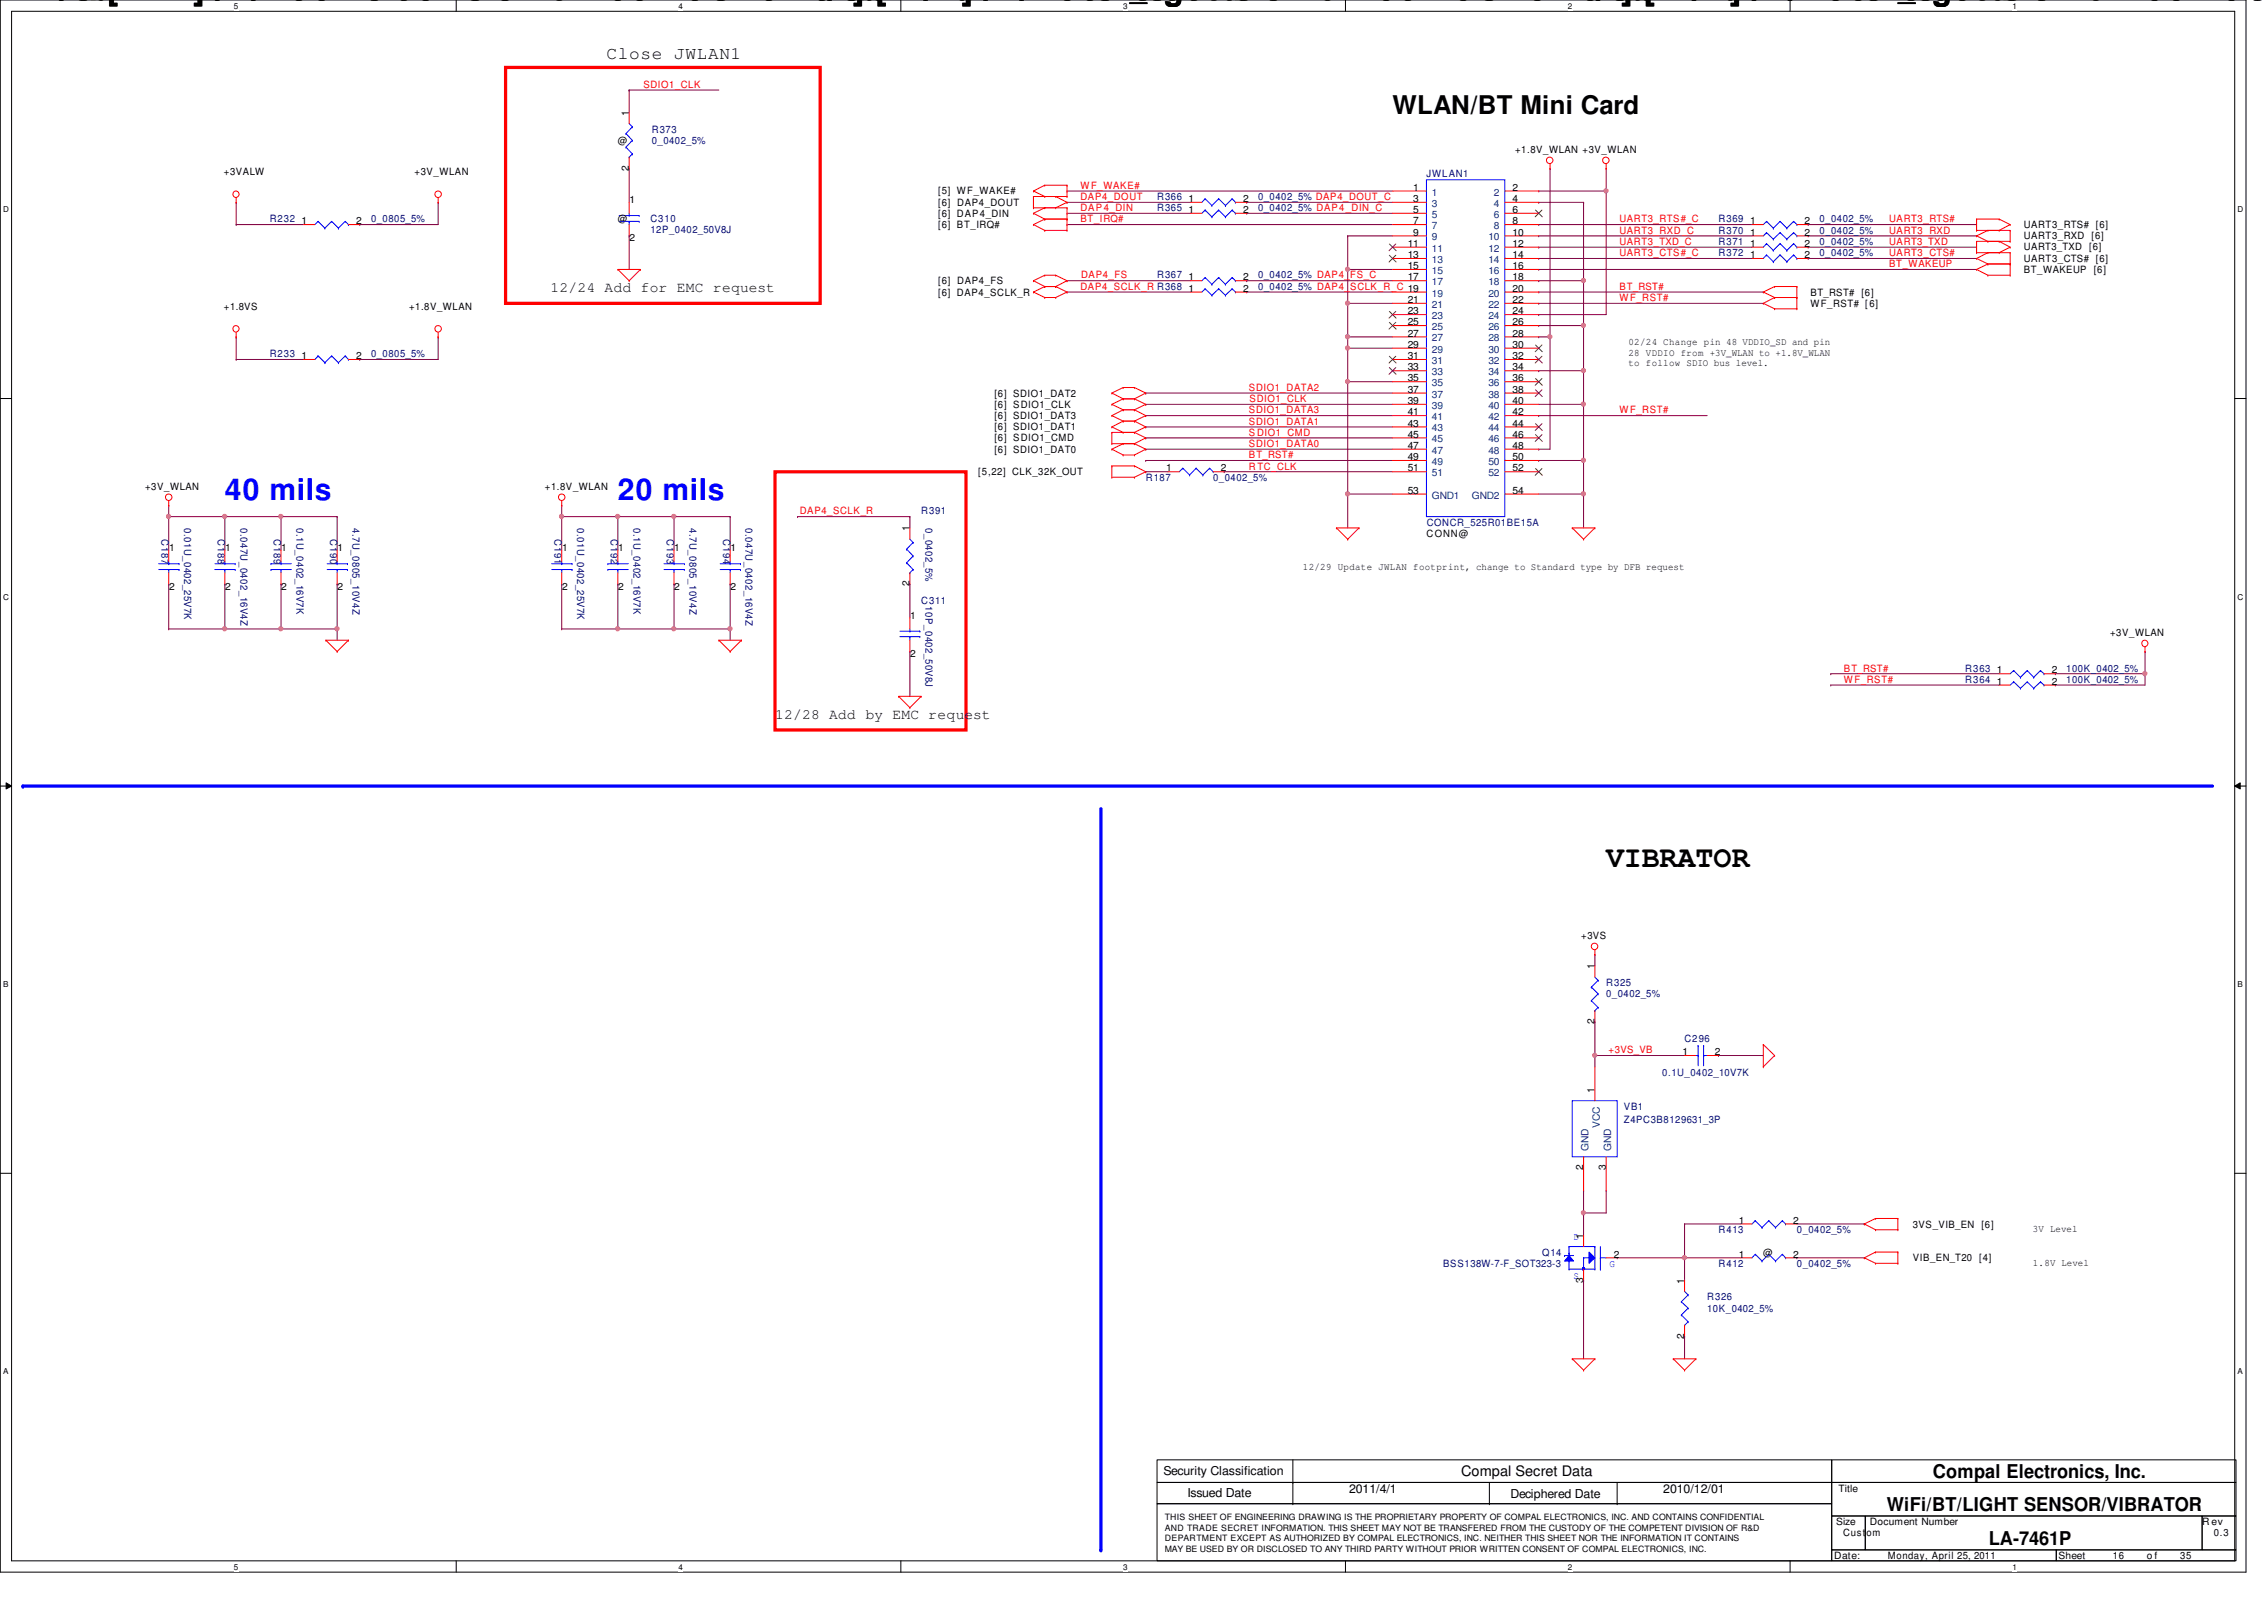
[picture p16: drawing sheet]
<svg xmlns="http://www.w3.org/2000/svg" width="297mm" height="210mm" viewBox="0 0 297 210" stroke-linecap="round" stroke-linejoin="round" font-family="sans-serif">
<defs><g id="words">
<g font-size="4.2">
<text x="4" y="0">Changed with the DEMO VERSION of CAD-KAS PDF-Editor (http://www.cadkas.com).</text>
<text x="104.8" y="0">Changed with the DEMO VERSION of CAD-KAS PDF-Editor (http://www.cadkas.com).</text>
<text x="205.6" y="0">Changed with the DEMO VERSION of CAD-KAS</text>
</g>
<g font-size="3.9" fill="#00f">
<text x="29.5" y="65.6">40 mils</text>
<text x="81.1" y="65.6">20 mils</text>
</g>
<text font-size="3.9" x="210.7" y="113.8">VIBRATOR</text>
<text font-size="3.4" x="182.7" y="15">WLAN/BT Mini Card</text>
<g font-size="2.5">
<text x="253.6" y="193.8">Compal Electronics, Inc.</text>
<text x="247.6" y="198.3">WiFi/BT/LIGHT SENSOR/VIBRATOR</text>
<text x="260.9" y="202.7">LA-7461P</text>
</g>
<text font-size="2.3" x="79.6" y="7.8">Close JWLAN1</text>
<g font-size="1.9">
<text x="72.2" y="38.3">12/24 Add for EMC request</text>
<text x="101.7" y="94.3">12/28 Add by EMC request</text>
<text x="191.7" y="193.7">Compal Secret Data</text>
</g>
<g font-size="1.6">
<text x="152.7" y="193.5">Security Classification</text>
<text x="155.8" y="196.3">Issued Date</text>
<text x="177" y="195.9">2011/4/1</text>
<text x="198.2" y="196.5">Deciphered Date</text>
<text x="218.2" y="195.9">2010/12/01</text>
</g>
<g font-size="1.3" fill="#f00">
<text x="84.4" y="11.5">SDIO1_CLK</text>
<text x="141.8" y="29.2">BT_IRQ#</text>
<text x="141.8" y="24.8">WF_WAKE#</text>
<text x="141.8" y="27.7">DAP 4_DIN</text>
<text x="141.8" y="26.2">DAP4_DOUT</text>
<text x="212.5" y="29.2">UART3_RTS#_C</text>
<text x="247.9" y="29.2">UART3_RTS#</text>
<text x="212.5" y="30.6">UART3_RXD_C</text>
<text x="212.5" y="33.6">UART3_CTS#_C</text>
<text x="212.5" y="32.1">UART3_TXD_C</text>
<text x="247.9" y="35.1">BT_WAKEUP</text>
<text x="247.9" y="30.6">UART3_RXD</text>
<text x="247.9" y="32.1">UART3_TXD</text>
<text x="247.9" y="33.6">UART3_CTS#</text>
<text x="141.8" y="38">DAP4_SCLK_R R368</text>
<text x="141.9" y="36.5">DAP4_FS</text>
<text x="212.5" y="38">BT_RST#</text>
<text x="212.5" y="39.5">WF_RST#</text>
<text x="163.9" y="51.3">SDIO1_DATA2</text>
<text x="164" y="52.7">SDIO1_CLK</text>
<text x="163.9" y="54.2">SDIO1_DATA3</text>
<text x="163.9" y="55.7">SDIO1_DATA1</text>
<text x="163.9" y="58.6">SDIO1_DATA0</text>
<text x="163.9" y="57.1">S DIO1_CMD</text>
<text x="212.5" y="54.2">WF_RST#</text>
<text x="163.9" y="61.6">RTC_CLK</text>
<text x="163.9" y="60.1">BT_RST#</text>
<text x="104.9" y="67.5">DAP4_SCLK_R</text>
<text x="241.9" y="88.1">BT_RST#</text>
<text x="241.9" y="89.6">WF_RST#</text>
<text x="211" y="138.2">+3VS_VB</text>
</g>
<g font-size="1.3">
<text x="82.5" y="15.2" transform="rotate(-90 82.5 15.2)">1</text>
<text x="29.4" y="23">+3VALW</text>
<text x="54.4" y="23">+3V_WLAN</text>
<text x="81.1" y="18.9">@</text>
<text x="82.5" y="22.4" transform="rotate(-90 82.5 22.4)">2</text>
<text x="198.8" y="20.1">+1.8V_WLAN +3V_WLAN</text>
<text x="39.6" y="29.4">1</text>
<text x="46.7" y="29.4">2</text>
<text x="81.1" y="29.2">@</text>
<text x="82.6" y="26.7">1</text>
<text x="123.1" y="29.9">[6] BT_IRQ#</text>
<text x="123.1" y="25.5">[5] WF_WAKE#</text>
<text x="123.1" y="28.4">[6] DAP4_DIN</text>
<text x="123.1" y="27">[6] DAP4_DOUT</text>
<text x="156" y="26.5">1</text>
<text x="156" y="27.9">1</text>
<text x="163.1" y="26.5">2</text>
<text x="163.1" y="27.9">2</text>
<text x="185.4" y="25">1</text>
<text x="185.4" y="26.5">3</text>
<text x="185.4" y="27.9">5</text>
<text x="185.4" y="29.4">7</text>
<text x="198.5" y="25">2</text>
<text x="198.5" y="26.5">4</text>
<text x="198.5" y="27.9">6</text>
<text x="198.5" y="29.4">8</text>
<text x="229.6" y="29.4">1</text>
<text x="236.8" y="29.4">2</text>
<text x="265.5" y="29.9">UART3_RTS# [6]</text>
<text x="82.6" y="31.7">2</text>
<text x="184.7" y="32.4">11</text>
<text x="184.7" y="33.9">13</text>
<text x="184.7" y="35.3">15</text>
<text x="185.4" y="30.9">9</text>
<text x="198.5" y="30.9">10</text>
<text x="198.5" y="32.4">12</text>
<text x="198.5" y="33.9">14</text>
<text x="198.5" y="35.3">16</text>
<text x="229.6" y="30.9">1</text>
<text x="229.6" y="33.9">1</text>
<text x="229.6" y="32.4">1</text>
<text x="236.8" y="30.9">2</text>
<text x="236.8" y="33.9">2</text>
<text x="236.8" y="32.4">2</text>
<text x="265.5" y="35.8">BT_WAKEUP</text>
<text x="265.5" y="31.4">UART3_RXD</text>
<text x="265.5" y="32.9">UART3_TXD</text>
<text x="265.5" y="34.3">UART3_CTS# [6]</text>
<text x="274.1" y="32.9">[6]</text>
<text x="274.4" y="31.4">[6]</text>
<text x="274.7" y="35.8">[6]</text>
<text x="29.4" y="40.7">+1.8VS</text>
<text x="53.7" y="40.7">+1.8V_WLAN</text>
<text x="123.1" y="38.8">[6] DAP4_SCLK_R</text>
<text x="123.1" y="37.3">[6] DAP4_FS</text>
<text x="156" y="38.3">1</text>
<text x="156" y="36.8">1</text>
<text x="163.1" y="38.3">2</text>
<text x="163.1" y="36.8">2</text>
<text x="184.7" y="36.8">17</text>
<text x="184.7" y="39.8">21</text>
<text x="184.7" y="41.2">23</text>
<text x="198.5" y="36.8">18</text>
<text x="198.5" y="38.3">20</text>
<text x="198.5" y="39.8">22</text>
<text x="198.5" y="41.2">24</text>
<text x="237.5" y="40.2">WF_RST# [6]</text>
<text x="237.5" y="38.8">BT_RST# [6]</text>
<text x="39.6" y="47.1">1</text>
<text x="46.7" y="47.1">2</text>
<text x="184.7" y="42.7">25</text>
<text x="184.7" y="44.2">27</text>
<text x="184.7" y="45.6">29</text>
<text x="184.7" y="47.1">31</text>
<text x="198.5" y="42.7">26</text>
<text x="198.5" y="44.2">28</text>
<text x="198.5" y="45.6">30</text>
<text x="198.5" y="47.1">32</text>
<text x="213.7" y="45.3">02/24 Change pin 48 VDDIO_SD and pin</text>
<text x="213.7" y="46.7">28 VDDIO from +3V_WLAN to +1.8V_WLAN</text>
<text x="130.5" y="52">[6] SDIO1_DAT2</text>
<text x="130.5" y="53.5">[6] SDIO1_CLK</text>
<text x="184.7" y="48.6">33</text>
<text x="184.7" y="50">35</text>
<text x="184.7" y="51.5">37</text>
<text x="184.7" y="53">39</text>
<text x="198.5" y="48.6">34</text>
<text x="198.5" y="50">36</text>
<text x="198.5" y="51.5">38</text>
<text x="198.5" y="53">40</text>
<text x="213.7" y="48">to follow SDIO bus level.</text>
<text x="130.5" y="54.9">[6] SDIO1_DAT3</text>
<text x="130.5" y="57.9">[6] SDIO1_CMD</text>
<text x="130.5" y="56.4">[6] SDIO1_DAT1</text>
<text x="130.5" y="59.4">[6] SDIO1_DAT0</text>
<text x="184.7" y="54.5">41</text>
<text x="184.7" y="56">43</text>
<text x="184.7" y="57.4">45</text>
<text x="184.7" y="58.9">47</text>
<text x="198.5" y="54.5">42</text>
<text x="198.5" y="56">44</text>
<text x="198.5" y="57.4">46</text>
<text x="198.5" y="58.9">48</text>
<text x="19" y="64.3">+3V_WLAN</text>
<text x="71.5" y="64.3">+1.8V_WLAN</text>
<text x="128.4" y="62.3">[5,22] CLK_32K_OUT</text>
<text x="153" y="61.8">1</text>
<text x="160.2" y="61.8">2</text>
<text x="184.7" y="60.4">49</text>
<text x="184.7" y="61.8">51</text>
<text x="184.7" y="64.8">53</text>
<text x="198.5" y="60.4">50</text>
<text x="198.5" y="61.8">52</text>
<text x="198.5" y="64.8">54</text>
<text x="119.3" y="69.7" transform="rotate(-90 119.3 69.7)">1</text>
<text x="187.2" y="70.4">CONN@</text>
<text x="22.2" y="72.3">1</text>
<text x="22.2" y="77.3">2</text>
<text x="29.5" y="72.3">1</text>
<text x="29.5" y="77.3">2</text>
<text x="36.9" y="72.3">1</text>
<text x="36.9" y="77.3">2</text>
<text x="44.3" y="72.3">1</text>
<text x="44.3" y="77.3">2</text>
<text x="73.7" y="72.3">1</text>
<text x="73.7" y="77.3">2</text>
<text x="81.1" y="72.3">1</text>
<text x="81.1" y="77.3">2</text>
<text x="88.5" y="72.3">1</text>
<text x="88.5" y="77.3">2</text>
<text x="95.8" y="72.3">1</text>
<text x="95.8" y="77.3">2</text>
<text x="119.3" y="76.9" transform="rotate(-90 119.3 76.9)">2</text>
<text x="170.9" y="74.7">12/29 Update JWLAN footprint, change to Standard type by DFB request</text>
<text x="119.4" y="81.2">1</text>
<text x="276.9" y="83.4">+3V_WLAN</text>
<text x="119.4" y="86.2">2</text>
<text x="262" y="89.8">1</text>
<text x="262" y="88.3">1</text>
<text x="269.2" y="89.8">2</text>
<text x="269.2" y="88.3">2</text>
<text x="207.5" y="123.2">+3VS</text>
<text x="209.2" y="127.2" transform="rotate(-90 209.2 127.2)">1</text>
<text x="209.2" y="134.4" transform="rotate(-90 209.2 134.4)">2</text>
<text x="209.2" y="143.4" transform="rotate(-90 209.2 143.4)">1</text>
<text x="220.8" y="138.4">1</text>
<text x="225" y="138.4">2</text>
<text x="207.7" y="153.5" transform="rotate(-90 207.7 153.5)">2</text>
<text x="210.7" y="153.5" transform="rotate(-90 210.7 153.5)">3</text>
<text x="228.1" y="160.5">1</text>
<text x="235.3" y="160.5">2</text>
<text x="250.9" y="161">3VS_VIB_EN</text>
<text x="260" y="161">[6]</text>
<text x="266.7" y="161.6">3V Level</text>
<text x="207.7" y="162.5" transform="rotate(-90 207.7 162.5)">1</text>
<text x="211.7" y="165">2</text>
<text x="228.1" y="165">1</text>
<text x="231.3" y="164.7">@</text>
<text x="235.3" y="165">2</text>
<text x="250.9" y="165.4">VIB_EN_T20 [4]</text>
<text x="266.7" y="166.1">1.8V Level</text>
<text x="207.7" y="168.3" transform="rotate(-90 207.7 168.3)">3</text>
<text x="221" y="168.4" transform="rotate(-90 221 168.4)">1</text>
<text x="221" y="175.6" transform="rotate(-90 221 175.6)">2</text>
<text x="241.2" y="195.8">Title</text>
<text x="240.9" y="200.1">Size</text>
<text x="241.8" y="201.5">Custom</text>
<text x="245.3" y="200.1">Document Number</text>
<text x="288.9" y="200.1">R ev</text>
<text x="290.4" y="201.5">0.3</text>
<text x="240.7" y="204.5">Date:</text>
<text x="247.7" y="204.5">Monday, April 25, 2011</text>
<text x="270.1" y="204.5">Sheet</text>
<text x="277.2" y="204.5">16</text>
<text x="281.7" y="204.5">o f</text>
<text x="286" y="204.5">35</text>
</g>
<g font-size="1.3" fill="#000080">
<text x="85.5" y="17.4">R373</text>
<text x="85.5" y="18.9">0_0402_5%</text>
<text x="187.2" y="23.3">JWLAN1</text>
<text x="35.4" y="29.2">R232</text>
<text x="48.7" y="29.2">0_0805_5%</text>
<text x="85.3" y="29.2">C310</text>
<text x="151.8" y="26.2">R366</text>
<text x="151.8" y="27.7">R365</text>
<text x="165.1" y="26.2">0_0402_5% DAP4_DOUT_C</text>
<text x="165.1" y="27.7">0_0402_5% DAP4_DIN_C</text>
<text x="225.5" y="29.2">R369</text>
<text x="238.7" y="29.2">0_0402_5%</text>
<text x="85.3" y="30.5">12P_0402_50V8J</text>
<text x="225.5" y="30.6">R370</text>
<text x="225.5" y="33.6">R372</text>
<text x="225.5" y="32.1">R371</text>
<text x="238.7" y="30.6">0_0402_5%</text>
<text x="238.7" y="33.6">0_0402_5%</text>
<text x="238.7" y="32.1">0_0402_5%</text>
<text x="151.8" y="36.5">R367</text>
<text x="165.1" y="38">0_0402_5% DAP4_SCLK_R_C 19</text>
<text x="165.1" y="36.5">0_0402_5% DAP4_FS_C</text>
<text x="35.4" y="46.9">R233</text>
<text x="48.7" y="46.9">0_0805_5%</text>
<text x="150.3" y="63.1">R187</text>
<text x="159.2" y="63.1">0_0402_5%</text>
<text x="21.2" y="70.7" transform="rotate(90 21.2 70.7)">C187</text>
<text x="24.2" y="69.3" transform="rotate(90 24.2 69.3)">0.01U_0402_25V7K</text>
<text x="28.6" y="70.7" transform="rotate(90 28.6 70.7)">C188</text>
<text x="31.5" y="69.3" transform="rotate(90 31.5 69.3)">0.047U_0402_16V4Z</text>
<text x="35.9" y="70.7" transform="rotate(90 35.9 70.7)">C189</text>
<text x="38.9" y="69.3" transform="rotate(90 38.9 69.3)">0.1U_0402_16V7K</text>
<text x="43.3" y="70.7" transform="rotate(90 43.3 70.7)">C190</text>
<text x="46.3" y="69.3" transform="rotate(90 46.3 69.3)">4.7U_0805_10V4Z</text>
<text x="72.8" y="70.7" transform="rotate(90 72.8 70.7)">C191</text>
<text x="75.7" y="69.3" transform="rotate(90 75.7 69.3)">0.01U_0402_25V7K</text>
<text x="80.1" y="70.7" transform="rotate(90 80.1 70.7)">C192</text>
<text x="83.1" y="69.3" transform="rotate(90 83.1 69.3)">0.1U_0402_16V7K</text>
<text x="87.5" y="70.7" transform="rotate(90 87.5 70.7)">C193</text>
<text x="90.5" y="69.3" transform="rotate(90 90.5 69.3)">4.7U_0805_10V4Z</text>
<text x="94.9" y="70.7" transform="rotate(90 94.9 70.7)">C194</text>
<text x="97.8" y="69.3" transform="rotate(90 97.8 69.3)">0.047U_0402_16V4Z</text>
<text x="120.9" y="67.5">R391</text>
<text x="121.4" y="69.3" transform="rotate(90 121.4 69.3)">0_0402_5%</text>
<text x="187.2" y="69">CONCR_525R01BE15A</text>
<text x="120.9" y="79.3">C311</text>
<text x="121.4" y="79.5" transform="rotate(90 121.4 79.5)">10P_0402_50V8J</text>
<text x="257.8" y="89.6">R364</text>
<text x="257.8" y="88.1">R363</text>
<text x="271.1" y="89.6">100K_0402_5%</text>
<text x="271.1" y="88.1">100K_0402_5%</text>
<text x="210.7" y="129.4">R325</text>
<text x="210.7" y="130.9">0_0402_5%</text>
<text x="221" y="136.7">C296</text>
<text x="218.1" y="141.1">0.1U_0402_10V7K</text>
<text x="213.1" y="145.6">VB1</text>
<text x="213.1" y="147.3">Z4PC3B8129631_3P</text>
<text x="225.5" y="161.8">R413</text>
<text x="235.8" y="161.8">0_0402_5%</text>
<text x="189.4" y="166.2">BSS138W-7-F_SOT323-3</text>
<text x="202.3" y="164.7">Q14</text>
<text x="225.5" y="166.2">R412</text>
<text x="235.8" y="166.2">0_0402_5%</text>
<text x="224" y="170.6">R326</text>
<text x="224" y="172.1">10K_0402_5%</text>
</g>
<g font-size="1.3" fill="#004080">
<text x="187.9" y="25.7">1</text>
<text x="187.9" y="27.1">3</text>
<text x="187.9" y="28.6">5</text>
<text x="196" y="25.7">2</text>
<text x="196" y="27.1">4</text>
<text x="196" y="28.6">6</text>
<text x="187.9" y="30.1">7</text>
<text x="187.9" y="31.5">9</text>
<text x="187.9" y="33">11</text>
<text x="187.9" y="34.5">13</text>
<text x="187.9" y="35.9">15</text>
<text x="195.3" y="31.5">10</text>
<text x="195.3" y="33">12</text>
<text x="195.3" y="34.5">14</text>
<text x="195.3" y="35.9">16</text>
<text x="196" y="30.1">8</text>
<text x="187.9" y="37.4">17</text>
<text x="187.9" y="38.9">19</text>
<text x="187.9" y="40.4">21</text>
<text x="187.9" y="41.9">23</text>
<text x="195.3" y="37.4">18</text>
<text x="195.3" y="38.9">20</text>
<text x="195.3" y="40.4">22</text>
<text x="195.3" y="41.9">24</text>
<text x="187.9" y="43.3">25</text>
<text x="187.9" y="44.8">27</text>
<text x="187.9" y="46.3">29</text>
<text x="187.9" y="47.8">31</text>
<text x="195.3" y="43.3">26</text>
<text x="195.3" y="44.8">28</text>
<text x="195.3" y="46.3">30</text>
<text x="195.3" y="47.8">32</text>
<text x="187.9" y="49.2">33</text>
<text x="187.9" y="50.7">35</text>
<text x="187.9" y="52.2">37</text>
<text x="187.9" y="53.6">39</text>
<text x="195.3" y="49.2">34</text>
<text x="195.3" y="50.7">36</text>
<text x="195.3" y="52.2">38</text>
<text x="195.3" y="53.6">40</text>
<text x="187.9" y="55.1">41</text>
<text x="187.9" y="56.6">43</text>
<text x="187.9" y="58">45</text>
<text x="187.9" y="59.5">47</text>
<text x="195.3" y="55.1">42</text>
<text x="195.3" y="56.6">44</text>
<text x="195.3" y="58">46</text>
<text x="195.3" y="59.5">48</text>
<text x="187.9" y="61">49</text>
<text x="187.9" y="62.5">51</text>
<text x="187.9" y="65.4">GND1</text>
<text x="193.1" y="65.4">GND2</text>
<text x="195.3" y="61">50</text>
<text x="195.3" y="62.5">52</text>
<text x="209.9" y="148" transform="rotate(-90 209.9 148)">VCC</text>
<text x="208.4" y="151" transform="rotate(-90 208.4 151)">GND</text>
<text x="211.4" y="151" transform="rotate(-90 211.4 151)">GND</text>
</g>
<g font-size="1.3" fill="#00f">
<text x="206.5" y="162.7">D</text>
<text x="206.5" y="167.9">S</text>
<text x="211.2" y="166.2">G</text>
</g>
<g font-size="1.1">
<text x="30.7" y="1.1">5</text>
<text x="89" y="1.1">4</text>
<text x="147.4" y="1.1">3</text>
<text x="205.7" y="1.1">2</text>
<text x="264" y="1.1">1</text>
<text x=".4" y="27.9">D</text>
<text x="293.6" y="27.9">D</text>
<text x=".4" y="78.7">C</text>
<text x="293.6" y="78.7">C</text>
<text x=".4" y="129.5">B</text>
<text x="293.6" y="129.5">B</text>
<text x=".4" y="180.3">A</text>
<text x="293.6" y="180.3">A</text>
<text x="152.8" y="202.2">DEPARTMENT EXCEPT AS AUTHORIZED BY COMPAL ELECTRONICS, INC. NEITHER THIS SHEET NOR THE INFORMATION IT CONTAINS</text>
<text x="152.8" y="199.4">THIS SHEET OF ENGINEERING DRAWING IS THE PROPRIETARY PROPERTY OF COMPAL ELECTRONICS, INC. AND CONTAINS CONFIDENTIAL</text>
<text x="152.8" y="200.8">AND TRADE SECRET INFORMATION. THIS SHEET MAY NOT BE TRANSFERED FROM THE CUSTODY OF THE COMPETENT DIVISION OF R&amp;D</text>
<text x="152.8" y="203.6">MAY BE USED BY OR DISCLOSED TO ANY THIRD PARTY WITHOUT PRIOR WRITTEN CONSENT OF COMPAL ELECTRONICS, INC.</text>
<text x="30.7" y="205.9">5</text>
<text x="89" y="205.9">4</text>
<text x="147.4" y="205.9">3</text>
<text x="205.7" y="205.9">2</text>
<text x="264" y="205.9">1</text>
</g>
</g></defs>
<path d="M0 0h294.7v206.2h-294.7zM1.5 1.5h291.7v203.3h-291.7z" fill="none" stroke="#000" stroke-width=".13"/>
<g fill="#fff">
<path d="M30.7 .2h.6v1.2h-.6z"/>
<path d="M30.7 204.9h.6v1.2h-.6z"/>
</g>
<path d="M59.9 0v1.5M59.9 204.8v1.4" fill="none" stroke="#000" stroke-width=".13"/>
<g fill="#fff">
<path d="M89 .2h.6v1.2h-.6z"/>
<path d="M89 204.9h.6v1.2h-.6z"/>
</g>
<path d="M118.2 0v1.5M118.2 204.8v1.4" fill="none" stroke="#000" stroke-width=".13"/>
<g fill="#fff">
<path d="M147.4 .2h.6v1.2h-.6z"/>
<path d="M147.4 204.9h.6v1.2h-.6z"/>
</g>
<path d="M176.5 0v1.5M176.5 204.8v1.4" fill="none" stroke="#000" stroke-width=".13"/>
<g fill="#fff">
<path d="M205.7 .2h.6v1.2h-.6z"/>
<path d="M205.7 204.9h.6v1.2h-.6z"/>
</g>
<path d="M234.9 0v1.5M234.9 204.8v1.4" fill="none" stroke="#000" stroke-width=".13"/>
<g fill="#fff">
<path d="M264 .2h.6v1.2h-.6z"/>
<path d="M264 204.9h.6v1.2h-.6z"/>
<path d="M.4 26.9h.8v1.2h-.8z"/>
<path d="M293.6 26.9h.7v1.2h-.7z"/>
<path d="M.4 77.7h.8v1.2h-.8z"/>
<path d="M293.6 77.7h.7v1.2h-.7z"/>
</g>
<path d="M0 52.3h1.5M293.2 52.3h1.5" fill="none" stroke="#000" stroke-width=".13"/>
<g fill="#fff">
<path d="M.4 128.5h.7v1.2h-.7z"/>
<path d="M293.6 128.5h.7v1.2h-.7z"/>
</g>
<path d="M0 103.1h1.5M.8 102.7l.7 .4-.7 .4zM293.2 103.1l.7-.4v.8zM293.2 103.1h1.5" fill="none" stroke="#000" stroke-width=".13"/>
<path d="M.8 102.7l.7 .4-.7 .4zM293.2 103.1l.7-.4v.8z" fill="#000"/>
<g fill="#fff">
<path d="M.4 179.3h.7v1.2h-.7z"/>
<path d="M293.6 179.3h.7v1.2h-.7z"/>
</g>
<g fill="none" stroke="#000" stroke-width=".13">
<path d="M0 153.9h1.5M293.2 153.9h1.5M151.8 191.5h88.5v3h-88.5zM151.8 194.5h88.5v2.8h-88.5zM151.8 197.3h88.5v7.5h-88.5zM169.6 194.5h.1M169.6 197.3h.1M169.6 191.5v5.8M195.4 197.3h.1M195.4 194.5v2.8M212.2 197.3h.1M212.2 194.5v2.8"/>
<path d="M240.3 191.5h53.1v3h-53.1zM240.3 194.5h53.1v4.4h-53.1zM240.3 198.9h4.4v4.4h-4.4zM244.7 198.9h44.2v4.4h-44.2zM288.9 198.9h4.5v4.4h-4.5zM240.3 203.3h29.5v1.5h-29.5zM269.8 203.3h23.6v1.5h-23.6z"/>
</g>
<g fill="none" stroke="#800040" stroke-width=".13">
<path d="M82.5 11.8h.1M82.5 11.8h11.8M82.5 11.8v2.9M31 26.5h.1M31 29.5h.1M31 26.5v3M31 29.5h8.8M47.2 29.5h.1M57.5 26.5h.1M57.5 26.5v3h-10.3M82.5 30.9h.1M82.5 22.1h.1"/>
<path d="M82.5 22.1v4.4M82.5 30.9v4.4M140 38.3h.1M140 36.8h.1M140 29.5h.1M140 25.1h.1M140 28h.1M140 26.5h.1M140 29.5h42.7M140 38.3h16.2M140 36.8h16.2M140 25.1h42.7"/>
<path d="M140 26.5h16.2M140 28h16.2M163.6 38.3h.1M163.6 36.8h.1M163.6 28h.1M163.6 26.5h.1M163.6 38.3h19.1M163.6 36.8h19.1M163.6 26.5h19.1M163.6 28h19.1M176.8 35.3h.1M176.8 39.8h.1"/>
<path d="M176.8 30.9h.1M176.8 35.3h5.9M176.8 30.9v38.4M176.8 39.8h5.9M176.8 30.9h5.9M201.9 38.3h.1M201.9 36.8h.1M201.9 35.3h.1M201.9 39.8h.1M201.9 26.5h.1M201.9 30.9h.1M201.9 29.5h.1"/>
<path d="M201.9 33.9h.1M201.9 32.4h.1M201.9 25.1h.1M201.9 29.5h28M201.9 35.3h57.4M201.9 39.8h29.4M201.9 38.3h29.4M201.9 36.8h5.9M201.9 25.1h8.8M201.9 30.9h28M201.9 26.5h5.9M201.9 33.9h28"/>
<path d="M201.9 32.4h28M203.4 22.1h.1M203.4 22.1v36.8h-1.5M207.8 26.5h.1M207.8 36.8h.1M207.8 26.5v42.8M210.7 25.1h.1M210.7 22.1h.1M210.7 22.1v19.2h-8.8M237.2 30.9h.1M237.2 32.4h.1M237.2 29.5h.1"/>
<path d="M237.2 33.9h.1M237.2 29.5h22.1M237.2 30.9h22.1M237.2 33.9h22.1M237.2 32.4h22.1M31 44.2h.1M31 47.2h.1M31 44.2v3M31 47.2h8.8M47.2 47.2h.1M57.5 44.2h.1M57.5 44.2v3h-10.3"/>
<path d="M150.3 51.6h.1M150.3 54.5h.1M150.3 53h.1M150.3 56h.1M150.3 58.9h.1M150.3 57.4h.1M150.3 51.6h32.4M150.3 54.5h32.4M150.3 53h32.4M150.3 56h32.4M150.3 58.9h32.4M150.3 57.4h32.4"/>
<path d="M176.8 44.2h.1M176.8 45.7h.1M176.8 50.1h.1M176.8 44.2h5.9M176.8 50.1h5.9M176.8 45.7h5.9M201.9 41.3h.1M201.9 58.9h.1M201.9 54.5h.1M201.9 48.6h.1M201.9 44.2h.1M201.9 42.7h.1"/>
<path d="M201.9 44.2h1.5M201.9 54.5h22.1M201.9 53h5.9M201.9 48.6h5.9M201.9 42.7h5.9M203.4 44.2h.1M207.8 48.6h.1M207.8 42.7h.1M207.8 53h.1M22.1 67.8h.1M22.1 66.3h.1M22.1 76.6h.1"/>
<path d="M22.1 66.3v5.9M22.1 76.6v5.9M22.1 67.8h22.1M29.5 67.8h.1M29.5 76.6h.1M29.5 67.8v4.4M29.5 76.6v5.9M36.9 67.8h.1M36.9 76.6h.1M36.9 67.8v4.4M36.9 76.6v5.9M44.2 67.8h.1"/>
<path d="M44.2 76.6h.1M44.2 67.8v4.4M44.2 76.6v7.4M73.7 67.8h.1M73.7 66.3h.1M73.7 76.6h.1M73.7 67.8h22.1M73.7 66.3v5.9M73.7 76.6v5.9M81.1 67.8h.1M81.1 76.6h.1M81.1 67.8v4.4"/>
<path d="M81.1 76.6v5.9M88.4 67.8h.1M88.4 76.6h.1M88.4 67.8v4.4M88.4 76.6v5.9M95.8 67.8h.1M95.8 76.6h.1M95.8 67.8v4.4M95.8 76.6v7.4M104.6 67.8h.1M104.6 67.8h14.8M119.4 67.8h.1"/>
<path d="M119.4 76.6h.1M119.4 67.8v1.5M119.4 76.6v4.4M150.3 60.4h.1M150.3 61.9h.1M150.3 61.9h2.9M150.3 60.4h32.4M160.6 61.9h.1M160.6 61.9h22.1M176.8 64.8h.1M176.8 64.8h5.9M201.9 60.4h.1"/>
<path d="M201.9 60.4h5.9M201.9 64.8h5.9M207.8 64.8h.1M207.8 60.4h.1M22.1 82.5h.1M22.1 82.5h22.1M29.5 82.5h.1M36.9 82.5h.1M44.2 82.5h.1M73.7 82.5h.1M73.7 82.5h22.1M81.1 82.5h.1"/>
<path d="M88.4 82.5h.1M95.8 82.5h.1M119.4 85.5h.1M119.4 85.5v5.9M240.2 88.4h.1M240.2 89.9h.1M240.2 88.4h22.1M240.2 89.9h22.1M269.7 88.4h.1M269.7 89.9h.1M269.7 88.4h11.7M281.4 85.5h.1"/>
<path d="M281.4 88.4h.1M281.4 85.5v4.4h-11.7M209.2 125.2h.1M209.2 134.1h.1M209.2 138.5h.1M209.2 125.2v1.5M209.2 134.1v5.9M209.2 138.5h11.8M225.5 138.5h.1M225.5 138.5h5.8M207.8 159.1h.1M207.8 156.2h.1"/>
<path d="M207.8 156.2v5.9M210.7 156.2h.1M210.7 156.2v2.9h-2.9M207.8 167.9h.1M207.8 167.9v10.4M212.2 165h.1M212.2 165h16.2M221 175.3h.1M221 165h.1M221 160.6h.1M221 160.6v7.3M221 175.3v3"/>
<path d="M221 160.6h7.4M235.8 165h.1M235.8 165h8.8M235.8 160.6h8.8M244.6 160.6h.1"/>
</g>
<g fill="none" stroke="#f00" stroke-width=".13">
<path d="M31 26.5h.1M31 26v.5M57.5 26.5h.1M57.5 26v.5M81.1 35.3h.1M81.1 35.3h2.9M81.1 35.3l1.4 1.5M82.5 36.8h.1M84 35.3h.1M84 35.3l-1.5 1.5M135.6 29.5h.1M135.6 38.3h.1"/>
<path d="M135.6 36.8h.1M135.6 25.1h.1M135.6 28h.1M135.6 27.3h.1M135.6 25.8h.1M135.6 29.5l1.5 .7M135.6 38.3l1.5 .7M135.6 36.8l1.5 .8M135.6 25.8h4.4M135.6 25.1l1.5 .7M135.6 27.3h4.4M135.6 28l1.5 .7"/>
<path d="M135.6 25.8v1.5M137.1 28.7h.1M137.1 30.2h.1M137.1 37.6h.1M137.1 39h.1M137.1 36.1h.1M137.1 24.3h.1M137.1 25.8h.1M137.1 27.3h.1M137.1 28.7l-1.5 .8M137.1 28.7h2.9M137.1 30.2h2.9"/>
<path d="M137.1 37.6l-1.5 .7M137.1 37.6h1.4M137.1 39h1.4M137.1 36.1l-1.5 .7M137.1 36.1h1.4M137.1 24.3l-1.5 .8M137.1 24.3h2.9M137.1 27.3l-1.5 .7M138.5 37.6h.1M138.5 39h.1M138.5 36.1h.1M138.5 25.8h.1"/>
<path d="M138.5 27.3h.1M138.5 37.6l1.5 .7M138.5 36.1l1.5 .7M138.5 25.8l1.5 .7M140 28.7h.1M140 30.2h.1M140 38.3h.1M140 36.8h.1M140 24.3h.1M140 25.8h.1M140 27.3h.1M140 26.5h.1"/>
<path d="M140 24.3v1.5M140 27.3v2.9M140 38.3l-1.5 .7M140 36.8l-1.5 .8M140 26.5l-1.5 .8M203.4 22.1h.1M203.4 21.5v.6M210.7 22.1h.1M210.7 21.5v.6M231.3 39.8h.1M231.3 38.3h.1M231.3 39.8l1.5 .7"/>
<path d="M231.3 38.3l1.5 .7M232.8 39h.1M232.8 37.6h.1M232.8 37.6h3M232.8 39h3M232.8 39l-1.5 .8M232.8 37.6l-1.5 .7M235.8 39h.1M235.8 37.6h.1M235.8 37.6v2.9M259.3 35.3h.1M259.3 30.9h.1"/>
<path d="M259.3 33.1h.1M259.3 31.7h.1M259.3 30.2h.1M259.3 28.7h.1M259.3 33.9h.1M259.3 28.7h3M259.3 30.2h4.4M259.3 35.3l1.5 .8M259.3 31.7h4.4M259.3 30.9l1.5 .8M259.3 33.1h4.4M259.3 28.7v1.5"/>
<path d="M259.3 31.7v1.4M259.3 33.9l1.5 .7M260.8 34.6h.1M260.8 36.1h.1M260.8 30.2h.1M260.8 31.7h.1M260.8 33.1h.1M260.8 36.1h2.9M260.8 34.6l-1.5 .7M260.8 34.6h2.9M260.8 30.2l-1.5 .7M260.8 33.1l-1.5 .8"/>
<path d="M262.3 31.7h.1M262.3 33.1h.1M262.3 28.7h.1M262.3 30.2h.1M262.3 31.7l1.4 .7M262.3 28.7l1.4 .8M263.7 34.6h.1M263.7 36.1h.1M263.7 30.2h.1M263.7 31.7h.1M263.7 32.4h.1M263.7 29.5h.1"/>
<path d="M263.7 33.1h.1M263.7 30.2v1.5M263.7 33.1v3M263.7 32.4l-1.4 .7M263.7 29.5l-1.4 .7M31 44.2h.1M31 43.6v.6M57.5 44.2h.1M57.5 43.6v.6M145.9 51.6h.1M145.9 54.5h.1M145.9 53h.1"/>
<path d="M145.9 58.2h.1M145.9 56.7h.1M145.9 56h.1M145.9 58.9h.1M145.9 51.6l1.5 .7M145.9 54.5l1.5 .7M145.9 53l1.5 .8M145.9 56.7h2.9M145.9 58.2h2.9M145.9 56.7v1.5M145.9 56l1.5 .7M145.9 58.9l1.5 .8"/>
<path d="M147.4 50.8h.1M147.4 52.3h.1M147.4 53.8h.1M147.4 55.2h.1M147.4 56.7h.1M147.4 58.2h.1M147.4 59.7h.1M147.4 50.8l-1.5 .8M147.4 50.8h1.4M147.4 52.3h1.4M147.4 53.8l-1.5 .7M147.4 53.8h1.4"/>
<path d="M147.4 55.2h1.4M147.4 52.3l-1.5 .7M147.4 55.2l-1.5 .8M147.4 58.2l-1.5 .7M147.4 59.7h1.4M148.8 50.8h.1M148.8 52.3h.1M148.8 53.8h.1M148.8 55.2h.1M148.8 56.7h.1M148.8 58.2h.1M148.8 59.7h.1"/>
<path d="M148.8 50.8l1.5 .8M148.8 53.8l1.5 .7M148.8 52.3l1.5 .7M148.8 56.7l1.5 .7M148.8 55.2l1.5 .8M148.8 58.2l1.5 .7M150.3 51.6h.1M150.3 54.5h.1M150.3 53h.1M150.3 57.4h.1M150.3 56h.1M150.3 58.9h.1"/>
<path d="M150.3 51.6l-1.5 .7M150.3 54.5l-1.5 .7M150.3 53l-1.5 .8M150.3 57.4l-1.5 .8M150.3 56l-1.5 .7M150.3 58.9l-1.5 .8M232.8 40.5h.1M232.8 40.5h3M235.8 40.5h.1M22.1 66.3h.1M22.1 65.7v.6M73.7 66.3h.1"/>
<path d="M73.7 65.7v.6M145.9 62.6h.1M145.9 61.1h.1M145.9 61.1v1.5M145.9 61.1h2.9M145.9 62.6h2.9M148.8 61.1h.1M148.8 62.6h.1M148.8 61.1l1.5 .8M150.3 61.9h.1M150.3 61.9l-1.5 .7M175.3 69.3h.1"/>
<path d="M175.3 69.3h3M175.3 69.3l1.5 1.4M176.8 70.7h.1M178.3 69.3h.1M178.3 69.3l-1.5 1.4M206.3 69.3h.1M206.3 69.3h2.9M206.3 69.3l1.5 1.4M207.8 70.7h.1M209.2 69.3h.1M209.2 69.3l-1.4 1.4M42.8 84h.1"/>
<path d="M42.8 84h2.9M42.8 84l1.4 1.5M44.2 85.5h.1M45.7 84h.1M45.7 84l-1.5 1.5M94.3 84h.1M94.3 84h3M94.3 84l1.5 1.5M95.8 85.5h.1M97.3 84h.1M97.3 84l-1.5 1.5M117.9 91.4h.1"/>
<path d="M117.9 91.4h3M117.9 91.4l1.5 1.4M119.4 92.8h.1M120.9 91.4h.1M120.9 91.4l-1.5 1.4M281.4 85.5h.1M281.4 84.9v.6M209.2 125.2h.1M209.2 124.6v.6M231.3 137h.1M231.3 140h.1M231.3 137v3"/>
<path d="M231.3 137l1.5 1.5M232.8 138.5h.1M232.8 138.5l-1.5 1.5M246.1 159.9h.1M246.1 159.9h2.9M246.1 159.9l-1.5 .7M249 159.9h.1M249 159.9v1.4M206.3 178.3h.1M206.3 178.3h2.9M206.3 178.3l1.5 1.4M207.8 179.7h.1"/>
<path d="M209.2 178.3h.1M209.2 178.3l-1.4 1.4M219.5 178.3h.1M219.5 178.3h3M219.5 178.3l1.5 1.4M221 179.7h.1M222.5 178.3h.1M222.5 178.3l-1.5 1.4M244.6 165h.1M244.6 160.6h.1M244.6 165l1.5 .7M244.6 160.6l1.5 .7"/>
<path d="M246.1 164.3h.1M246.1 165.7h.1M246.1 161.3h.1M246.1 164.3h2.9M246.1 164.3l-1.5 .7M246.1 165.7h2.9M246.1 161.3h2.9M249 165.7h.1M249 164.3h.1M249 161.3h.1M249 164.3v1.4"/>
<circle cx="30.9" cy="25.5" r=".42"/>
<circle cx="57.5" cy="25.5" r=".43"/>
<circle cx="203.3" cy="21" r=".43"/>
<circle cx="210.7" cy="21" r=".43"/>
<circle cx="30.9" cy="43.1" r=".42"/>
<circle cx="57.5" cy="43.1" r=".43"/>
<circle cx="22.1" cy="65.2" r=".43"/>
<circle cx="73.7" cy="65.2" r=".43"/>
<circle cx="281.4" cy="84.4" r=".42"/>
<circle cx="209.2" cy="124.2" r=".43"/>
</g>
<path d="M3 103.1h287.3" fill="none" stroke="#00f" stroke-width=".42"/>
<circle cx="3" cy="103.1" r=".21" fill="#00f"/>
<path d="M144.4 106.1v97.2" fill="none" stroke="#00f" stroke-width=".42"/>
<circle cx="144.4" cy="203.3" r=".21" fill="#00f"/>
<path d="M66.3 8.8h41.3v31h-41.3zM101.7 61.9h25v33.9h-25z" fill="none" stroke="#f00" stroke-width=".42"/>
<g fill="none" stroke="#00f" stroke-width=".13">
<path d="M158.1 37.9h.1M158.1 37.9l-.4 .4M158.1 37.9l.9 .8M159 38.7h.1M159.9 37.9h.1M159.9 37.9l-.9 .8M159.9 37.9l.9 .8M160.8 38.7h.1M161.7 37.9h.1M161.7 37.9l-.9 .8M161.7 37.9l.4 .4M162.1 38.3h.1"/>
<path d="M231.8 30.5h.1M231.8 30.5l-.5 .4M231.8 30.5l.9 .9M232.7 31.4h.1M233.5 30.5h.1M233.5 30.5l-.8 .9M233.5 30.5l.9 .9M234.4 31.4h.1M235.3 30.5h.1M235.3 30.5l-.9 .9M235.3 30.5l.5 .4M235.8 30.9h.1"/>
<path d="M72.4 74.7h2.7M72.4 74h2.7M73.7 74h.1M73.7 74.7h.1M73.7 73.7v.3M73.7 74.7v.4M75.1 74.7h.1M75.1 74h.1M119 72.1h.1M119 73.8h.1M119 72.1l.8 .8M119 73.8l.8 .9"/>
<path d="M119.4 75.1h.1M119.4 70.7l.4 .5M119.8 71.2h.1M119.8 72.9h.1M119.8 74.7h.1M119.8 71.2l-.8 .9M119.8 72.9l-.8 .9M119.8 74.7l-.4 .4M206.3 144.4h5.9v7.4h-5.9zM230.3 160.1h.1M230.3 160.1l-.4 .5M230.3 160.1l.9 .9"/>
<path d="M231.2 161h.1M232.1 160.1h.1M232.1 160.1l-.9 .9M232.1 160.1l.9 .9M233 161h.1M233.8 160.1h.1M233.8 160.1l-.8 .9M233.8 160.1l.5 .5M234.3 160.6h.1"/>
</g>
<g fill="none" stroke="#f00" stroke-width=".13">
<path d="M156.2 38.3h1.5M162.1 38.3h1.5M229.9 30.9h1.4M235.8 30.9h1.4M73.7 72.2v1.5M73.7 75.1v1.5M119.4 69.3v1.4M119.4 75.1v1.5M209.2 140v4.4M207.8 151.8v4.4M210.7 151.8v4.4M228.4 160.6h1.5"/>
<path d="M234.3 160.6h1.5"/>
</g>
<path d="M208.5 164.3l.7 .7-.7 .7z" fill="#00f"/>
<path d="M208.5 164.3l.7 .7-.7 .7z" fill="none" stroke="#00f" stroke-width=".13"/>
<path d="M205.9 164.7l.6 .7h-1.2z" fill="#00f"/>
<g fill="none" stroke="#00f" stroke-width=".13">
<path d="M82.1 17.5h.1M82.1 19.3h.1M82.1 17.5l.9 .9M82.1 19.3l.9 .9M82.5 16.2l.5 .4M83 16.6h.1M83 18.4h.1M83 16.6l-.9 .9M83 18.4l-.9 .9M41.7 29h.1M41.7 29l-.4 .5M41.7 29l.9 .9"/>
<path d="M42.6 29.9h.1M43.5 29h.1M43.5 29l-.9 .9M43.5 29l.9 .9M44.4 29.9h.1M45.3 29h.1M45.3 29l-.9 .9M45.3 29l.4 .5M45.7 29.5h.1M81.2 29h2.7M81.2 28.3h2.7M82.5 20.6h.1"/>
<path d="M82.5 28.3h.1M82.5 29h.1M82.5 28v.3M82.5 29v.5M83 20.2h.1M83 20.2l-.5 .4M83.9 29h.1M83.9 28.3h.1M158.1 26.1h.1M158.1 36.4h.1M158.1 27.6h.1M158.1 26.1l-.4 .4"/>
<path d="M158.1 26.1l.9 .9M158.1 36.4l-.4 .4M158.1 36.4l.9 .9M158.1 27.6l-.4 .4M158.1 27.6l.9 .8M159 27h.1M159 37.3h.1M159 28.4h.1M159.9 26.1h.1M159.9 36.4h.1M159.9 27.6h.1M159.9 26.1l-.9 .9"/>
<path d="M159.9 26.1l.9 .9M159.9 36.4l-.9 .9M159.9 36.4l.9 .9M159.9 27.6l-.9 .8M159.9 27.6l.9 .8M160.8 27h.1M160.8 37.3h.1M160.8 28.4h.1M161.7 26.1h.1M161.7 36.4h.1M161.7 27.6h.1M161.7 26.1l-.9 .9"/>
<path d="M161.7 26.1l.4 .4M161.7 36.4l-.9 .9M161.7 36.4l.4 .4M161.7 27.6l-.9 .8M161.7 27.6l.4 .4M162.1 26.5h.1M162.1 36.8h.1M162.1 28h.1M187.2 23.6h10.2v44.2h-10.2zM231.8 33.4h.1M231.8 32h.1M231.8 29h.1"/>
<path d="M231.8 33.4l-.5 .5M231.8 33.4l.9 .9M231.8 32l-.5 .4M231.8 32l.9 .9M231.8 29l-.5 .5M231.8 29l.9 .9M232.7 34.3h.1M232.7 32.9h.1M232.7 29.9h.1M233.5 33.4h.1M233.5 32h.1M233.5 29h.1"/>
<path d="M233.5 33.4l-.8 .9M233.5 33.4l.9 .9M233.5 32l-.8 .9M233.5 32l.9 .9M233.5 29l-.8 .9M233.5 29l.9 .9M234.4 34.3h.1M234.4 32.9h.1M234.4 29.9h.1M235.3 33.4h.1M235.3 32h.1M235.3 29h.1"/>
<path d="M235.3 33.4l-.9 .9M235.3 33.4l.5 .5M235.3 32l-.9 .9M235.3 32l.5 .4M235.3 29l-.9 .9M235.3 29l.5 .5M235.8 33.9h.1M235.8 32.4h.1M235.8 29.5h.1M41.7 46.7h.1M41.7 46.7l-.4 .5M41.7 46.7l.9 .9"/>
<path d="M42.6 47.6h.1M43.5 46.7h.1M43.5 46.7l-.9 .9M43.5 46.7l.9 .9M44.4 47.6h.1M45.3 46.7h.1M45.3 46.7l-.9 .9M45.3 46.7l.4 .5M45.7 47.2h.1M20.8 74.7h2.7M20.8 74h2.7M22.1 74h.1"/>
<path d="M22.1 74.7h.1M22.1 73.7v.3M22.1 74.7v.4M23.5 74.7h.1M23.5 74h.1M28.2 74.7h2.7M28.2 74h2.7M29.5 74h.1M29.5 74.7h.1M29.5 73.7v.3M29.5 74.7v.4M30.9 74.7h.1"/>
<path d="M30.9 74h.1M35.6 74.7h.1M35.6 74h.1M35.6 74.7h2.6M35.6 74h2.6M36.9 74h.1M36.9 74.7h.1M36.9 73.7v.3M36.9 74.7v.4M42.9 74.7h2.7M42.9 74h2.7M44.2 74h.1"/>
<path d="M44.2 74.7h.1M44.2 73.7v.3M44.2 74.7v.4M45.6 74.7h.1M45.6 74h.1M79.8 74.7h.1M79.8 74h.1M79.8 74.7h2.6M79.8 74h2.6M81.1 74h.1M81.1 74.7h.1M81.1 73.7v.3"/>
<path d="M81.1 74.7v.4M87.1 74.7h2.7M87.1 74h2.7M88.4 74h.1M88.4 74.7h.1M88.4 73.7v.3M88.4 74.7v.4M89.8 74.7h.1M89.8 74h.1M94.5 74.7h2.7M94.5 74h2.7M95.8 74h.1"/>
<path d="M95.8 74.7h.1M95.8 73.7v.3M95.8 74.7v.4M97.2 74.7h.1M97.2 74h.1M155.2 61.4h.1M155.2 61.4l-.5 .5M155.2 61.4l.9 .9M156.1 62.3h.1M156.9 61.4h.1M156.9 61.4l-.8 .9M156.9 61.4l.9 .9"/>
<path d="M157.8 62.3h.1M158.7 61.4h.1M158.7 61.4l-.9 .9M158.7 61.4l.5 .5M159.2 61.9h.1M118.1 83.5h2.6M118.1 82.8h2.6M119.4 82.8h.1M119.4 83.5h.1M119.4 82.5v.3M119.4 83.5v.5M120.7 83.5h.1"/>
<path d="M120.7 82.8h.1M264.2 89.5h.1M264.2 88h.1M264.2 89.5l-.5 .4M264.2 89.5l.9 .8M264.2 88l-.5 .4M264.2 88l.9 .9M265.1 90.3h.1M265.1 88.9h.1M266 89.5h.1M266 88h.1M266 89.5l-.9 .8"/>
<path d="M266 89.5l.8 .8M266 88l-.9 .9M266 88l.8 .9M266.8 90.3h.1M266.8 88.9h.1M267.7 89.5h.1M267.7 88h.1M267.7 89.5l-.9 .8M267.7 89.5l.5 .4M267.7 88l-.9 .9M267.7 88l.5 .4M268.2 89.9h.1"/>
<path d="M268.2 88.4h.1M208.8 129.5h.1M208.8 131.3h.1M208.8 129.5l.9 .9M208.8 131.3l.9 .9M209.2 132.6h.1M209.2 128.2l.5 .4M209.7 128.6h.1M209.7 130.4h.1M209.7 132.2h.1M209.7 128.6l-.9 .9M209.7 130.4l-.9 .9"/>
<path d="M209.7 132.2l-.5 .4M222.5 138.5h.3M222.8 138.5h.1M222.8 137.2h.1M222.8 137.2v2.6M223.5 137.2h.1M223.5 138.5h.1M223.5 138.5h.5M223.5 137.2v2.6M205.3 164.7h.1M205.3 164.7h1.2M205.9 164.7l.6 .7h-1.2z"/>
<path d="M205.9 163.5h.1M205.9 164.4h.1M205.9 166.5h.1M205.9 165.4h.1M205.9 163.5h3.3M205.9 166.5h3.3M205.9 163.5v1.2M205.9 165.4v1.1M207.6 166.3h.1M207.6 166.5h.1M207.6 166.3h.3M207.6 166.3v.2"/>
<path d="M207.8 166.5h.1M207.8 165h.1M207.8 165v1.5M207.8 165h.7M207.9 166.3h.1M207.9 166.3v.2M208.5 165h.1M209.2 163.5h.1M209.2 166.5h.1M209.2 163.5v3M210 165h.1M210 166.5h.1"/>
<path d="M210 165h.7M210 163.5v3M220.6 170.8h.1M220.6 172.5h.1M220.6 170.8l.9 .8M220.6 172.5l.9 .9M221 173.9h.1M221 169.4l.5 .5M221.5 169.9h.1M221.5 171.6h.1M221.5 173.4h.1M221.5 169.9l-.9 .9"/>
<path d="M221.5 171.6l-.9 .9M221.5 173.4l-.5 .5M230.3 164.5h.1M230.3 164.5l-.4 .5M230.3 164.5l.9 .9M231.2 165.4h.1M232.1 164.5h.1M232.1 164.5l-.9 .9M232.1 164.5l.9 .9M233 165.4h.1M233.8 164.5h.1M233.8 164.5l-.8 .9"/>
<path d="M233.8 164.5l.5 .5M234.3 165h.1"/>
</g>
<g fill="none" stroke="#f00" stroke-width=".13">
<path d="M82.5 14.7v1.5M39.8 29.5h1.5M45.7 29.5h1.5M82.5 20.6v1.5M82.5 26.5v1.5M82.5 29.5v1.4M156.2 26.5h1.5M156.2 28h1.5M156.2 36.8h1.5M162.1 26.5h1.5M162.1 28h1.5M162.1 36.8h1.5"/>
<path d="M182.7 26.5h4.5M182.7 25.1h4.5M182.7 28h4.5M182.7 29.5h4.5M182.7 30.9h4.5M182.7 32.4h4.5M182.7 33.9h4.5M182.7 35.3h4.5M182.7 36.8h4.5M182.7 38.3h4.5M182.7 39.8h4.5M197.4 26.5h4.5"/>
<path d="M197.4 25.1h4.5M197.4 28h4.5M197.4 29.5h4.5M197.4 30.9h4.5M197.4 32.4h4.5M197.4 33.9h4.5M197.4 35.3h4.5M197.4 36.8h4.5M197.4 38.3h4.5M197.4 39.8h4.5M229.9 29.5h1.4M229.9 32.4h1.4"/>
<path d="M229.9 33.9h1.4M235.8 29.5h1.4M235.8 32.4h1.4M235.8 33.9h1.4M39.8 47.2h1.5M45.7 47.2h1.5M182.7 47.2h4.5M182.7 41.3h4.5M182.7 42.7h4.5M182.7 44.2h4.5M182.7 45.7h4.5M182.7 48.6h4.5"/>
<path d="M182.7 50.1h4.5M182.7 51.6h4.5M182.7 53h4.5M182.7 54.5h4.5M182.7 56h4.5M182.7 57.4h4.5M182.7 58.9h4.5M197.4 47.2h4.5M197.4 41.3h4.5M197.4 42.7h4.5M197.4 44.2h4.5M197.4 45.7h4.5"/>
<path d="M197.4 48.6h4.5M197.4 50.1h4.5M197.4 51.6h4.5M197.4 53h4.5M197.4 54.5h4.5M197.4 56h4.5M197.4 57.4h4.5M197.4 58.9h4.5M22.1 72.2v1.5M22.1 75.1v1.5M29.5 72.2v1.5M29.5 75.1v1.5"/>
<path d="M36.9 72.2v1.5M36.9 75.1v1.5M44.2 72.2v1.5M44.2 75.1v1.5M81.1 72.2v1.5M81.1 75.1v1.5M88.4 72.2v1.5M88.4 75.1v1.5M95.8 72.2v1.5M95.8 75.1v1.5M153.2 61.9h1.5M159.2 61.9h1.4"/>
<path d="M182.7 60.4h4.5M182.7 61.9h4.5M182.7 64.8h4.5M197.4 60.4h4.5M197.4 61.9h4.5M197.4 64.8h4.5M119.4 81v1.5M119.4 84v1.5M262.3 89.9h1.4M262.3 88.4h1.4M268.2 89.9h1.5M268.2 88.4h1.5"/>
<path d="M209.2 126.7v1.5M209.2 132.6v1.5M221 138.5h1.5M224 138.5h1.5M207.8 162.1v1.4M207.8 166.5v1.4M210.7 165h1.5M221 167.9v1.5M221 173.9v1.4M228.4 165h1.5M234.3 165h1.5"/>
</g>
<g fill="none" stroke="#804000" stroke-width=".13">
<path d="M182.3 32l.9 .9M182.3 33.5l.9 .9M183.1 32l-.9 .9M183.1 33.5l-.9 .9M201.5 27.6l.8 .8M202.3 27.6l-.9 .8M182.3 40.9l.9 .8M182.3 42.3l.9 .9M182.3 46.7l.9 .9M182.3 48.2l.9 .9M183.1 40.9l-.9 .8M183.1 42.3l-.9 .9"/>
<path d="M183.1 46.7l-.9 .9M183.1 48.2l-.9 .9M201.5 51.1l.8 .9M201.5 45.3l.8 .8M201.5 46.7l.8 .9M201.5 49.7l.8 .8M201.5 55.6l.8 .9M201.5 57l.8 .9M202.3 45.3l-.9 .8M202.3 46.7l-.9 .9M202.3 49.7l-.9 .8M202.3 51.1l-.9 .9"/>
<path d="M202.3 55.6l-.9 .9M202.3 57l-.9 .9M201.5 61.5l.8 .9M202.3 61.5l-.9 .9"/>
</g>
<circle cx="81" cy="67.7" r=".29" fill="#f0f"/>
<circle cx="81" cy="67.7" r=".29" fill="none" stroke="#f0f" stroke-width=".13"/>
<circle cx="88.4" cy="67.7" r=".29" fill="#f0f"/>
<circle cx="88.4" cy="67.7" r=".29" fill="none" stroke="#f0f" stroke-width=".13"/>
<circle cx="73.7" cy="67.7" r=".29" fill="#f0f"/>
<circle cx="73.7" cy="67.7" r=".29" fill="none" stroke="#f0f" stroke-width=".13"/>
<circle cx="29.5" cy="67.7" r=".29" fill="#f0f"/>
<circle cx="29.5" cy="67.7" r=".29" fill="none" stroke="#f0f" stroke-width=".13"/>
<circle cx="22.1" cy="67.7" r=".29" fill="#f0f"/>
<circle cx="22.1" cy="67.7" r=".29" fill="none" stroke="#f0f" stroke-width=".13"/>
<circle cx="36.8" cy="67.7" r=".29" fill="#f0f"/>
<circle cx="36.8" cy="67.7" r=".29" fill="none" stroke="#f0f" stroke-width=".13"/>
<circle cx="209.2" cy="138.4" r=".29" fill="#f0f"/>
<circle cx="209.2" cy="138.4" r=".29" fill="none" stroke="#f0f" stroke-width=".13"/>
<circle cx="207.7" cy="159.1" r=".29" fill="#f0f"/>
<circle cx="207.7" cy="159.1" r=".29" fill="none" stroke="#f0f" stroke-width=".13"/>
<circle cx="281.4" cy="88.4" r=".29" fill="#f0f"/>
<circle cx="281.4" cy="88.4" r=".29" fill="none" stroke="#f0f" stroke-width=".13"/>
<circle cx="29.5" cy="82.5" r=".29" fill="#f0f"/>
<circle cx="29.5" cy="82.5" r=".29" fill="none" stroke="#f0f" stroke-width=".13"/>
<circle cx="44.2" cy="82.5" r=".29" fill="#f0f"/>
<circle cx="44.2" cy="82.5" r=".29" fill="none" stroke="#f0f" stroke-width=".13"/>
<circle cx="36.8" cy="82.5" r=".29" fill="#f0f"/>
<circle cx="36.8" cy="82.5" r=".29" fill="none" stroke="#f0f" stroke-width=".13"/>
<circle cx="95.8" cy="82.5" r=".29" fill="#f0f"/>
<circle cx="95.8" cy="82.5" r=".29" fill="none" stroke="#f0f" stroke-width=".13"/>
<circle cx="88.4" cy="82.5" r=".29" fill="#f0f"/>
<circle cx="88.4" cy="82.5" r=".29" fill="none" stroke="#f0f" stroke-width=".13"/>
<circle cx="81" cy="82.5" r=".29" fill="#f0f"/>
<circle cx="81" cy="82.5" r=".29" fill="none" stroke="#f0f" stroke-width=".13"/>
<circle cx="176.8" cy="35.3" r=".29" fill="#f0f"/>
<circle cx="176.8" cy="35.3" r=".29" fill="none" stroke="#f0f" stroke-width=".13"/>
<circle cx="176.8" cy="45.7" r=".29" fill="#f0f"/>
<circle cx="176.8" cy="45.7" r=".29" fill="none" stroke="#f0f" stroke-width=".13"/>
<circle cx="176.8" cy="44.2" r=".29" fill="#f0f"/>
<circle cx="176.8" cy="44.2" r=".29" fill="none" stroke="#f0f" stroke-width=".13"/>
<circle cx="176.8" cy="39.8" r=".29" fill="#f0f"/>
<circle cx="176.8" cy="39.8" r=".29" fill="none" stroke="#f0f" stroke-width=".13"/>
<circle cx="176.8" cy="64.8" r=".29" fill="#f0f"/>
<circle cx="176.8" cy="64.8" r=".29" fill="none" stroke="#f0f" stroke-width=".13"/>
<circle cx="176.8" cy="50.1" r=".29" fill="#f0f"/>
<circle cx="176.8" cy="50.1" r=".29" fill="none" stroke="#f0f" stroke-width=".13"/>
<circle cx="210.7" cy="25" r=".29" fill="#f0f"/>
<circle cx="210.7" cy="25" r=".29" fill="none" stroke="#f0f" stroke-width=".13"/>
<circle cx="207.7" cy="53" r=".29" fill="#f0f"/>
<circle cx="207.7" cy="53" r=".29" fill="none" stroke="#f0f" stroke-width=".13"/>
<circle cx="207.7" cy="48.6" r=".29" fill="#f0f"/>
<circle cx="207.7" cy="48.6" r=".29" fill="none" stroke="#f0f" stroke-width=".13"/>
<circle cx="221" cy="165" r=".29" fill="#f0f"/>
<circle cx="221" cy="165" r=".29" fill="none" stroke="#f0f" stroke-width=".13"/>
<circle cx="203.3" cy="44.2" r=".29" fill="#f0f"/>
<circle cx="203.3" cy="44.2" r=".29" fill="none" stroke="#f0f" stroke-width=".13"/>
<circle cx="207.7" cy="60.4" r=".29" fill="#f0f"/>
<circle cx="207.7" cy="60.4" r=".29" fill="none" stroke="#f0f" stroke-width=".13"/>
<circle cx="207.7" cy="64.8" r=".29" fill="#f0f"/>
<circle cx="207.7" cy="64.8" r=".29" fill="none" stroke="#f0f" stroke-width=".13"/>
<circle cx="207.7" cy="42.7" r=".29" fill="#f0f"/>
<circle cx="207.7" cy="42.7" r=".29" fill="none" stroke="#f0f" stroke-width=".13"/>
<circle cx="207.7" cy="36.8" r=".29" fill="#f0f"/>
<circle cx="207.7" cy="36.8" r=".29" fill="none" stroke="#f0f" stroke-width=".13"/>
<use href="#words"/>
</svg>
